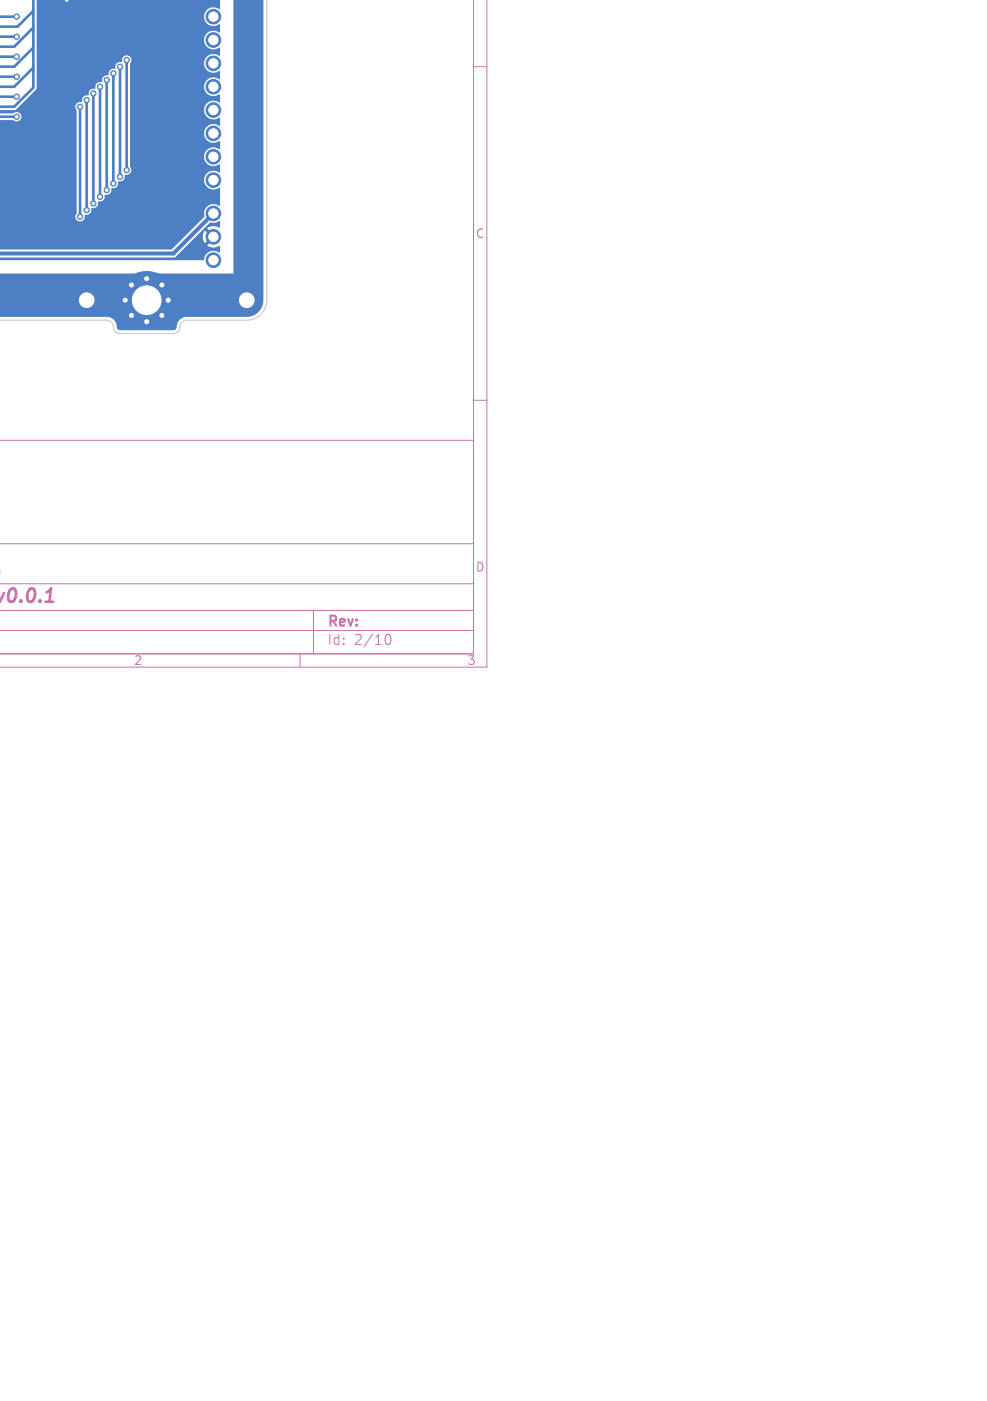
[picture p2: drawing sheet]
<svg xmlns="http://www.w3.org/2000/svg" width="148mm" height="210mm" viewBox="0 0 148 210" stroke-linecap="round" stroke-linejoin="round" font-family="sans-serif">
<defs><g id="words">
<text font-size="2.8" fill="#c872ab" x=".6" y="90.9">v0.0.1</text>
<g font-size="2.1" fill="#c872ab">
<text x="49" y="94.3">Rev:</text>
<text x="49" y="96.9">Id:</text>
<text x="53.1" y="96.9">2/10</text>
</g>
<g font-size="1.8" fill="#c872ab">
<text x="71.3" y="35.9">C</text>
<text x="71.3" y="85.9">D</text>
<text x="20" y="99.9">2</text>
<text x="70" y="99.9">3</text>
</g>
</g></defs>
<g fill="none" stroke="#c872ab" stroke-width=".15">
<path d="M71 0v98h-71h71v-32h-71M73 0v100h-73M71 10h2M71 60h2M0 85.7h.1M0 94.5h71M0 91.5h71M0 87.5h71M0 81.5h71M0 85.7l-.1 .4M45 98v2M47 91.5v6.5"/>
<path d="M57.7 95.7a.55 .55 0 0 1 .4-.6h.1a.94 .94 0 0 1 0 1.5h-.1a.55 .55 0 0 1-.4-.6"/>
</g>
<g fill="#4d7fc4" stroke="#4d7fc4" stroke-width=".15">
<path d="M9.6 0h.8a.4 .4 0 0 1-.4 .4 .4 .4 0 0 1-.4-.4z"/>
<circle cx="13" cy="45" r="2.2"/>
<circle cx="37" cy="45" r="2.2"/>
<circle cx="32" cy="27" r="1.1"/>
<circle cx="32" cy="23.5" r="1.1"/>
<circle cx="32" cy="20" r="1.1"/>
<circle cx="32" cy="16.5" r="1.1"/>
<circle cx="32" cy="13" r="1.1"/>
<circle cx="32" cy="9.5" r="1.1"/>
<circle cx="32" cy="6" r="1.1"/>
<circle cx="32" cy="2.5" r="1.1"/>
<circle cx="18.8" cy="45" r=".45"/>
<circle cx="19.7" cy="42.7" r=".45"/>
<circle cx="19.7" cy="47.3" r=".45"/>
<circle cx="22" cy="41.8" r=".45"/>
<circle cx="22" cy="45" r="4.3"/>
<circle cx="22" cy="48.2" r=".45"/>
<circle cx="24.3" cy="42.7" r=".45"/>
<circle cx="24.3" cy="47.3" r=".45"/>
<circle cx="25.2" cy="45" r=".45"/>
<circle cx="32" cy="39" r="1.1"/>
<circle cx="32" cy="35.5" r="1.1"/>
<circle cx="32" cy="32" r="1.1"/>
<circle cx="2.5" cy="2.5" r=".4"/>
<circle cx="2.5" cy="5.5" r=".4"/>
<circle cx="2.5" cy="8.5" r=".4"/>
<circle cx="2.5" cy="11.5" r=".4"/>
<circle cx="2.5" cy="14.5" r=".4"/>
<circle cx="2.5" cy="17.5" r=".4"/>
<circle cx="15" cy="29.5" r=".4"/>
<circle cx="15" cy="13" r=".4"/>
<circle cx="13" cy="31.5" r=".4"/>
<circle cx="13" cy="15" r=".4"/>
<circle cx="14" cy="14" r=".4"/>
<circle cx="14" cy="30.5" r=".4"/>
<circle cx="19" cy="9" r=".4"/>
<circle cx="19" cy="25.5" r=".4"/>
<circle cx="17" cy="27.5" r=".4"/>
<circle cx="17" cy="11" r=".4"/>
<circle cx="16" cy="12" r=".4"/>
<circle cx="16" cy="28.5" r=".4"/>
<circle cx="18" cy="26.5" r=".4"/>
<circle cx="18" cy="10" r=".4"/>
<circle cx="12" cy="32.5" r=".4"/>
<circle cx="12" cy="16" r=".4"/>
</g>
<g fill="none" stroke="#4d7fc4" stroke-width=".4">
<path d="M5 0v13.1l-2.9 2.9h-2.1M0 2.5h2.5M0 8.5h2.5M0 11.5h2.5M0 5.5h2.5M0 14.5h2.5M0 17.5h2.5M5 10.1l-2.9 2.9h-2.1M5 4.1l-2.9 2.9h-2.1M5 1.6l-2.4 2.4h-2.6M5 7.1l-2.9 2.9h-2.1M12 16v16.5"/>
<path d="M13 15v16.5M14 14v16.5M15 13v16.5M16 12v16.5M17 11v16.5M18 10v16.5M19 9v16.5"/>
</g>
<path d="M32 32l-6 6h-26.1" fill="none" stroke="#4d7fc4" stroke-width=".6"/>
<g fill="#4d7fc4">
<path d="M-.1 -.1v38.7h26.2l.3-.1 5.1-5.2a1.87 1.87 0 0 0 1.4-.2v1a1.78 1.78 0 0 0-1.8 .1l.6 .7-.3 .3-.7-.6a1.58 1.58 0 0 0 0 1.8l.7-.6 .3 .3-.6 .7a1.89 1.89 0 0 0 1.9 .1l-.1 1a1.48 1.48 0 0 0-2.3 1l-.1 .1h-30.6z"/>
<path d="M-.1 -.1v18.1h2.1a.72 .72 0 0 0 1 0 .72 .72 0 0 0 0-1 .72 .72 0 0 0-1 0h-2.1v-.5h2.3l.6-.4h8.5l.2 .4v15.5a.71 .71 0 0 0 .4 1.2 .71 .71 0 0 0 .8-.9l.1-.1a.78 .78 0 0 0 .9-1 .82 .82 0 0 0 1-1 .82 .82 0 0 0 1-1 .82 .82 0 0 0 1-1 .82 .82 0 0 0 1-1 .82 .82 0 0 0 1-1 .76 .76 0 0 0 .9-.3 .76 .76 0 0 0-.1-.9v-15.5a.71 .71 0 0 0-.4-1.2 .71 .71 0 0 0-.8 .9l-.1 .1a.79 .79 0 0 0-.9 1h-.1a.78 .78 0 0 0-.9 1h-.1a.78 .78 0 0 0-.9 1h-.1a.78 .78 0 0 0-.9 1h-.1a.78 .78 0 0 0-.9 1h-.1a.78 .78 0 0 0-.9 1h-.1a.7 .7 0 0 0-.9 .8h-8.5l2.6-2.7 .1-.2v-13.3h.2h-5.8h33.1h-2.4h2.4h-2.4h2.4h-2.4h2.4h-2.4h2.4h-2.4h2.4h-2.4h2.4h-2.4h2.4h-2.4h2.4v1.4l-.1 .1a1.42 1.42 0 0 0-1.9 .2 1.42 1.42 0 0 0 0 1.9 1.42 1.42 0 0 0 1.9 .1l.1 1.2-.1 .1a1.43 1.43 0 0 0-2 .2 1.43 1.43 0 0 0 .1 1.9 1.43 1.43 0 0 0 1.9 .1l.1 1.2-.1 .1a1.43 1.43 0 0 0-2 .2 1.43 1.43 0 0 0 .1 1.9 1.43 1.43 0 0 0 1.9 .1l.1 1.2-.1 .1a1.43 1.43 0 0 0-2 .2 1.43 1.43 0 0 0 .1 1.9 1.43 1.43 0 0 0 1.9 .1l.1 1.2-.1 .1a1.43 1.43 0 0 0-2 .2 1.43 1.43 0 0 0 .1 1.9 1.43 1.43 0 0 0 1.9 .1l.1 1.2-.1 .1a1.43 1.43 0 0 0-2 .2 1.43 1.43 0 0 0 .1 1.9 1.43 1.43 0 0 0 1.9 .1l.1 1.2-.1 .1a1.43 1.43 0 0 0-2 .2 1.43 1.43 0 0 0 .1 1.9 1.43 1.43 0 0 0 1.9 .1l.1 1.2-.1 .1a1.43 1.43 0 0 0-2 .2 1.43 1.43 0 0 0 .1 1.9 1.43 1.43 0 0 0 1.9 .1l.1 2.7-.1 .1a1.46 1.46 0 0 0-1.8 0 1.46 1.46 0 0 0-.5 1.6l-4.9 4.9h-25.8z"/>
<path d="M-.1 -.1h39.6v45.1a2.5 2.5 0 0 1-2.5 2.5h-9.1a1.68 1.68 0 0 0-1.5 1.7l-.4 .3h-8a.52 .52 0 0 1-.5-.6 1.5 1.5 0 0 0-1.4-1.4h-16.2v2v-14.5v6h35.1v-41.1z"/>
</g>
<path d="M40 0v45a3 3 0 0 1-3 3h-9a1.16 1.16 0 0 0-1.1 1.3l-.3 .5-.5 .2h-8.1a1.16 1.16 0 0 1-1.1-1.3l-.3-.5-.6-.2h-16.1" fill="none" stroke="#d0d2cd" stroke-width=".2"/>
<g fill="#fff" stroke="#fff" stroke-width=".15">
<path d="M9.8 0h.4l-.2 .2z"/>
<circle cx="2.5" cy="2.5" r=".2"/>
<circle cx="2.5" cy="5.5" r=".2"/>
<circle cx="2.5" cy="8.5" r=".2"/>
<circle cx="2.5" cy="11.5" r=".2"/>
<circle cx="2.5" cy="14.5" r=".2"/>
<circle cx="2.5" cy="17.5" r=".2"/>
<circle cx="15" cy="29.5" r=".2"/>
<circle cx="15" cy="13" r=".2"/>
<circle cx="13" cy="31.5" r=".2"/>
<circle cx="13" cy="15" r=".2"/>
<circle cx="14" cy="14" r=".2"/>
<circle cx="14" cy="30.5" r=".2"/>
<circle cx="19" cy="9" r=".2"/>
<circle cx="19" cy="25.5" r=".2"/>
<circle cx="17" cy="27.5" r=".2"/>
<circle cx="17" cy="11" r=".2"/>
<circle cx="16" cy="12" r=".2"/>
<circle cx="16" cy="28.5" r=".2"/>
<circle cx="18" cy="26.5" r=".2"/>
<circle cx="18" cy="10" r=".2"/>
<circle cx="12" cy="32.5" r=".2"/>
<circle cx="12" cy="16" r=".2"/>
<circle cx="13" cy="45" r="1.1"/>
<circle cx="37" cy="45" r="1.1"/>
<circle cx="32" cy="27" r=".7"/>
<circle cx="32" cy="23.5" r=".7"/>
<circle cx="32" cy="20" r=".7"/>
<circle cx="32" cy="16.5" r=".7"/>
<circle cx="32" cy="13" r=".7"/>
<circle cx="32" cy="9.5" r=".7"/>
<circle cx="32" cy="6" r=".7"/>
<circle cx="32" cy="2.5" r=".7"/>
<circle cx="18.8" cy="45" r=".3"/>
<circle cx="19.7" cy="42.7" r=".3"/>
<circle cx="19.7" cy="47.3" r=".3"/>
<circle cx="22" cy="41.8" r=".3"/>
<circle cx="22" cy="45" r="2.15"/>
<circle cx="22" cy="48.2" r=".3"/>
<circle cx="24.3" cy="42.7" r=".3"/>
<circle cx="24.3" cy="47.3" r=".3"/>
<circle cx="25.2" cy="45" r=".3"/>
<circle cx="32" cy="39" r=".7"/>
<circle cx="32" cy="35.5" r=".7"/>
<circle cx="32" cy="32" r=".7"/>
</g>
<use href="#words"/>
</svg>
